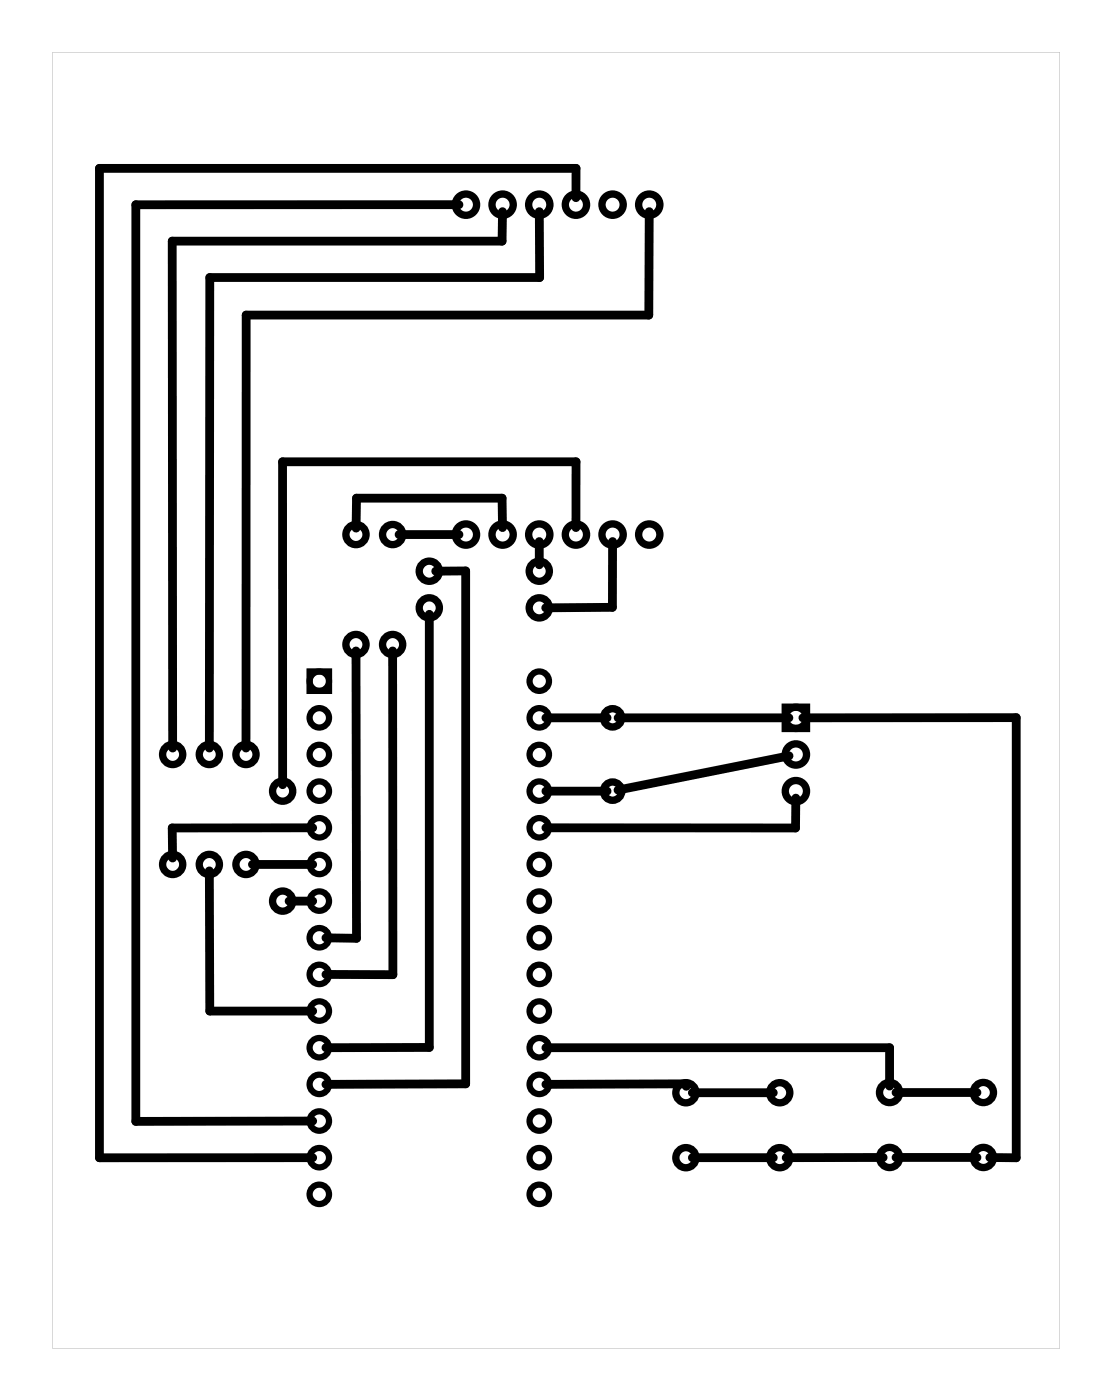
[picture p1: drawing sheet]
<svg xmlns="http://www.w3.org/2000/svg" width="77mm" height="97mm" viewBox="0 0 77 97" stroke-linecap="round" stroke-linejoin="round" font-family="sans-serif">
<path d="M3.6 3.6h69.8v89.8h-69.8zM3.6 3.6v89.8h69.8v-89.8z" fill="#000"/>
<g fill="none" stroke="#000" stroke-width=".43">
<path d="M21.5 46.5h1.3v1.4h-1.3z"/>
<circle cx="22.1" cy="47.2" r=".67"/>
<circle cx="22.1" cy="57.4" r=".67"/>
<circle cx="22.1" cy="54.8" r=".67"/>
<circle cx="22.1" cy="59.9" r=".67"/>
<circle cx="22.1" cy="52.3" r=".67"/>
<circle cx="22.1" cy="49.7" r=".67"/>
<circle cx="37.4" cy="47.2" r=".67"/>
<circle cx="37.4" cy="57.4" r=".67"/>
<circle cx="37.4" cy="59.9" r=".67"/>
<circle cx="37.4" cy="54.8" r=".67"/>
<circle cx="37.4" cy="52.3" r=".67"/>
<circle cx="37.4" cy="49.7" r=".67"/>
<circle cx="22.1" cy="67.5" r=".67"/>
<circle cx="22.1" cy="70.1" r=".67"/>
<circle cx="22.1" cy="77.7" r=".67"/>
<circle cx="22.1" cy="72.6" r=".67"/>
<circle cx="22.1" cy="75.1" r=".67"/>
<circle cx="22.1" cy="65" r=".67"/>
<circle cx="22.1" cy="62.4" r=".67"/>
<circle cx="37.4" cy="77.7" r=".67"/>
<circle cx="37.4" cy="72.6" r=".67"/>
<circle cx="37.4" cy="67.5" r=".67"/>
<circle cx="37.4" cy="70.1" r=".67"/>
<circle cx="37.4" cy="75.1" r=".67"/>
<circle cx="37.4" cy="65" r=".67"/>
<circle cx="37.4" cy="62.4" r=".67"/>
<circle cx="22.1" cy="80.2" r=".67"/>
<circle cx="22.1" cy="82.8" r=".67"/>
<circle cx="37.4" cy="80.2" r=".67"/>
<circle cx="37.4" cy="82.8" r=".67"/>
</g>
<g fill="none" stroke="#000" stroke-width=".51">
<path d="M54.4 49h1.5v1.5h-1.5z"/>
<circle cx="32.3" cy="14.2" r=".74"/>
<circle cx="34.8" cy="14.2" r=".74"/>
<circle cx="37.4" cy="14.2" r=".74"/>
<circle cx="39.9" cy="14.2" r=".74"/>
<circle cx="42.4" cy="14.2" r=".74"/>
<circle cx="45" cy="14.2" r=".74"/>
<circle cx="24.7" cy="37" r=".7"/>
<circle cx="27.2" cy="37" r=".7"/>
<circle cx="29.7" cy="39.6" r=".7"/>
<circle cx="32.3" cy="37" r=".74"/>
<circle cx="34.8" cy="37" r=".74"/>
<circle cx="37.4" cy="39.6" r=".7"/>
<circle cx="37.4" cy="37" r=".74"/>
<circle cx="39.9" cy="37" r=".74"/>
<circle cx="42.4" cy="37" r=".74"/>
<circle cx="45" cy="37" r=".74"/>
<circle cx="12" cy="52.3" r=".7"/>
<circle cx="12" cy="59.9" r=".7"/>
<circle cx="14.5" cy="52.3" r=".7"/>
<circle cx="14.5" cy="59.9" r=".7"/>
<circle cx="17" cy="52.3" r=".7"/>
<circle cx="17" cy="59.9" r=".7"/>
<circle cx="19.6" cy="54.8" r=".7"/>
<circle cx="24.7" cy="44.7" r=".7"/>
<circle cx="27.2" cy="44.7" r=".7"/>
<circle cx="29.7" cy="42.1" r=".7"/>
<circle cx="37.4" cy="42.1" r=".7"/>
<circle cx="42.4" cy="49.7" r=".64"/>
<circle cx="42.4" cy="54.8" r=".64"/>
<circle cx="55.1" cy="52.3" r=".74"/>
<circle cx="55.1" cy="49.7" r=".74"/>
<circle cx="55.1" cy="54.8" r=".74"/>
<circle cx="19.6" cy="62.4" r=".7"/>
<circle cx="47.5" cy="75.7" r=".7"/>
<circle cx="54" cy="75.7" r=".7"/>
<circle cx="61.6" cy="75.7" r=".7"/>
<circle cx="68.1" cy="75.7" r=".7"/>
<circle cx="47.5" cy="80.2" r=".7"/>
<circle cx="54" cy="80.2" r=".7"/>
<circle cx="61.6" cy="80.2" r=".7"/>
<circle cx="68.1" cy="80.2" r=".7"/>
</g>
<g fill="none" stroke="#000" stroke-width=".61">
<path d="M31.8 14.2h-22.4v63.5h12.3M34.8 14.7v2h-22.9l.1 35.1M37.4 14.7v4.5h-22.9v32.6M39.9 13.7v-2h-33v68.5h14.8M45 14.7v7.1h-27.9l-.1 30M27.6 37h4.2M30.2 39.6h2.1v35.5h-9.7M34.8 36.6v-2.1h-10.1v2.1M37.4 37.5v1.6M39.9 36.6v-4.6h-20.3v22.4M42.4 37.5v4.6h-4.6M17.5 59.9h4.2"/>
<path d="M21.7 57.4h-9.8l.1 2.1M24.7 45.1v19.9h-2.1M27.2 45.1v22.4h-4.6M29.7 42.6v30h-7.1M37.8 49.7h4.3M42.1 54.8h-4.3M42.8 49.7h11.9M54.7 52.4l-11.9 2.3M55.1 55.3v2.1h-17.3M55.6 49.7h14.8v30.5h-1.8M14.5 60.3v9.8h7.2M20 62.4h1.7"/>
<path d="M37.8 75.1h9.8l-.1 .2M37.8 72.6h23.8v2.7M48 75.7h5.6M62.1 75.7h5.6M48 80.2h5.6M61.2 80.2h-6.7M62.1 80.2h5.6"/>
</g>
</svg>
